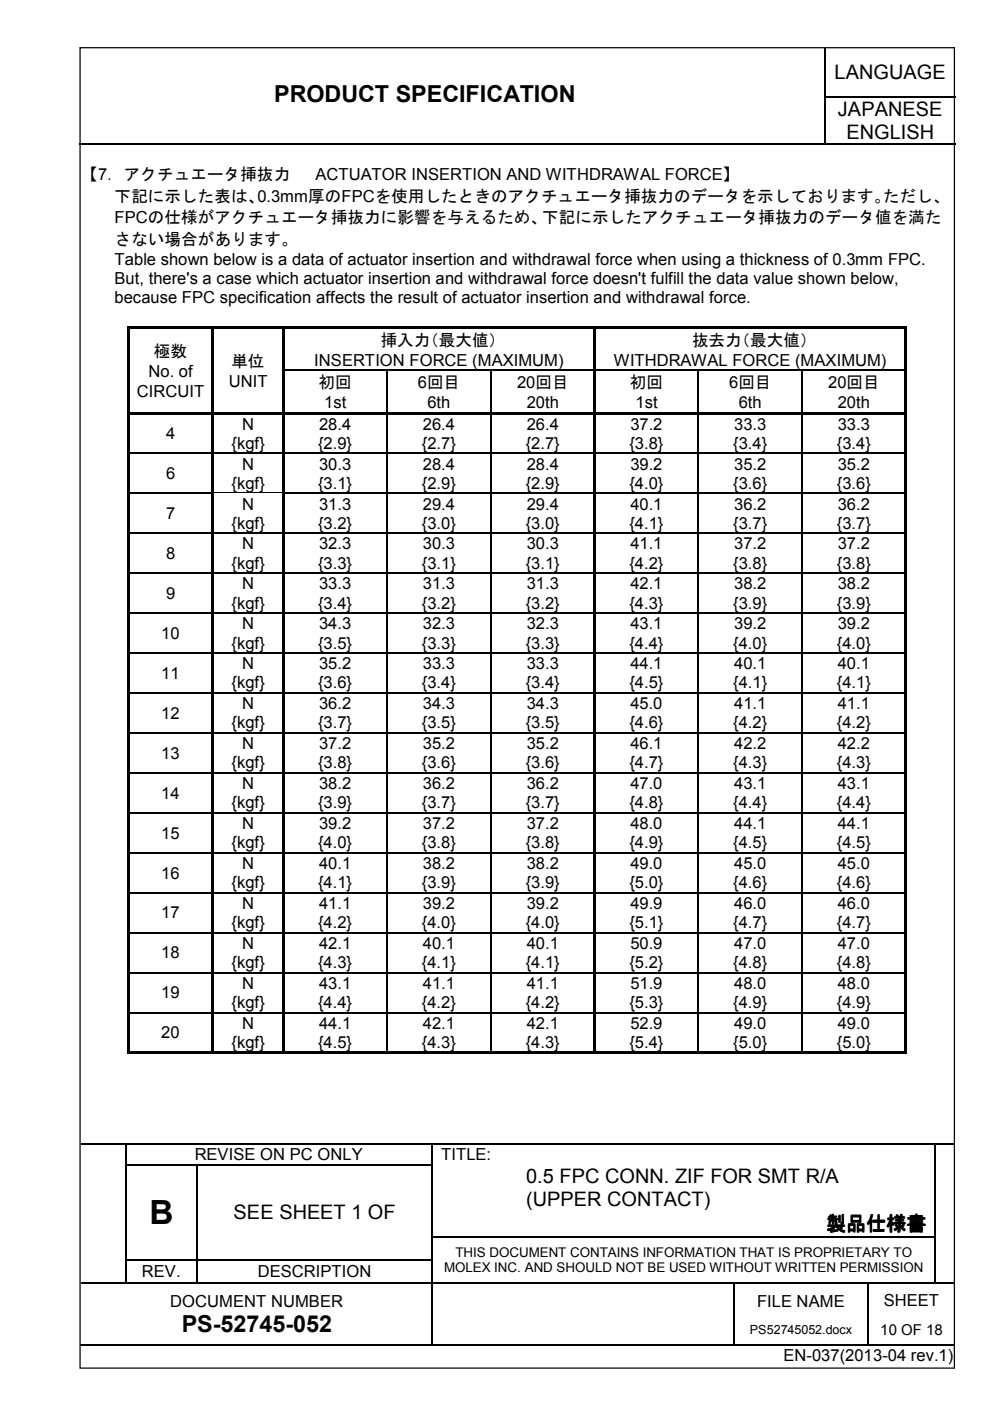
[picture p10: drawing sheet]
<svg xmlns="http://www.w3.org/2000/svg" width="210mm" height="297mm" viewBox="0 0 210 297" stroke-linecap="round" stroke-linejoin="round" font-family="sans-serif">
<defs><g id="words">
<text font-size="7.1" x="31.7" y="259.6">B</text>
<g font-size="5">
<text x="58.1" y="21.7">PRODUCT SPECIFICATION</text>
<text x="38.5" y="282.4">PS-52745-052</text>
</g>
<g font-size="4.2">
<text x="177" y="16.8">LANGUAGE</text>
<text x="177.7" y="24.6">JAPANESE</text>
<text x="179.5" y="29.4">ENGLISH</text>
<text x="111.5" y="250.7">0.5 FPC CONN. ZIF FOR SMT R/A</text>
<text x="111.5" y="255.6">(UPPER CONTACT)</text>
<text x="49.5" y="258.5">SEE SHEET 1 OF</text>
<text x="175.2" y="260.8">製品仕様書</text>
</g>
<g font-size="3.5">
<text x="19" y="38.2">【7．アクチュエータ挿抜力</text>
<text x="66.9" y="38.2">ACTUATOR INSERTION AND WITHDRAWAL FORCE】</text>
<text x="24.3" y="42.8">下記に示した表は、0.3mm厚のFPCを使用したときのアクチュエータ挿抜力のデータを示しております。ただし、</text>
<text x="24.3" y="47.4">FPCの仕様がアクチュエータ挿抜力に影響を与えるため、下記に示したアクチュエータ挿抜力のデータ値を満た</text>
<text x="24.3" y="51.9">さない場合があります。</text>
<text x="24.3" y="56.2">Table shown below is a data of actuator insertion and withdrawal force when using a thickness of 0.3mm FPC.</text>
<text x="24.3" y="60.3">But, there's a case which actuator insertion and withdrawal force doesn't fulfill the data value shown below,</text>
<text x="24.3" y="64.3">because FPC specification affects the result of actuator insertion and withdrawal force.</text>
<text x="32.6" y="75.7">極数</text>
<text x="49.1" y="77.8">単位</text>
<text x="66.6" y="77.6">INSERTION FORCE (MAXIMUM)</text>
<text x="80.7" y="73.3">挿入力（最大値）</text>
<text x="130.2" y="77.6">WITHDRAWAL FORCE (MAXIMUM)</text>
<text x="146.7" y="73.3">抜去力（最大値）</text>
<text x="31.5" y="80">No. of</text>
<text x="48.5" y="82">UNIT</text>
<text x="67.6" y="82.3">初回</text>
<text x="88.6" y="82.3">6回目</text>
<text x="109.6" y="82.3">20回目</text>
<text x="133.6" y="82.3">初回</text>
<text x="154.6" y="82.3">6回目</text>
<text x="175.6" y="82.3">20回目</text>
<text x="29" y="84.1">CIRCUIT</text>
<text x="68.7" y="86.5">1st</text>
<text x="90.6" y="86.5">6th</text>
<text x="111.7" y="86.5">20th</text>
<text x="134.7" y="86.5">1st</text>
<text x="156.6" y="86.5">6th</text>
<text x="177.6" y="86.5">20th</text>
<text x="35.2" y="93.1">4</text>
<text x="49.1" y="95.2">{kgf}</text>
<text x="51.4" y="91.1">N</text>
<text x="67.4" y="95.2">{2.9}</text>
<text x="67.6" y="91.1">28.4</text>
<text x="89.5" y="95.2">{2.7}</text>
<text x="89.7" y="91.1">26.4</text>
<text x="111.5" y="95.2">{2.7}</text>
<text x="111.7" y="91.1">26.4</text>
<text x="133.4" y="95.2">{3.8}</text>
<text x="133.6" y="91.1">37.2</text>
<text x="155.4" y="95.2">{3.4}</text>
<text x="155.7" y="91.1">33.3</text>
<text x="177.4" y="95.2">{3.4}</text>
<text x="177.6" y="91.1">33.3</text>
<text x="35.2" y="101.6">6</text>
<text x="51.4" y="99.6">N</text>
<text x="67.6" y="99.6">30.3</text>
<text x="89.7" y="99.6">28.4</text>
<text x="111.7" y="99.6">28.4</text>
<text x="133.6" y="99.6">39.2</text>
<text x="155.7" y="99.6">35.2</text>
<text x="177.6" y="99.6">35.2</text>
<text x="49.1" y="103.6">{kgf}</text>
<text x="67.4" y="103.6">{3.1}</text>
<text x="89.5" y="103.6">{2.9}</text>
<text x="111.5" y="103.6">{2.9}</text>
<text x="133.4" y="103.6">{4.0}</text>
<text x="155.4" y="103.6">{3.6}</text>
<text x="177.4" y="103.6">{3.6}</text>
<text x="35.2" y="110.1">7</text>
<text x="49.1" y="112.1">{kgf}</text>
<text x="51.4" y="108">N</text>
<text x="67.4" y="112.1">{3.2}</text>
<text x="67.6" y="108">31.3</text>
<text x="89.5" y="112.1">{3.0}</text>
<text x="89.7" y="108">29.4</text>
<text x="111.5" y="112.1">{3.0}</text>
<text x="111.7" y="108">29.4</text>
<text x="133.4" y="112.1">{4.1}</text>
<text x="133.6" y="108">40.1</text>
<text x="155.4" y="112.1">{3.7}</text>
<text x="155.7" y="108">36.2</text>
<text x="177.4" y="112.1">{3.7}</text>
<text x="177.6" y="108">36.2</text>
<text x="35.2" y="118.5">8</text>
<text x="51.4" y="116.5">N</text>
<text x="67.6" y="116.5">32.3</text>
<text x="89.7" y="116.5">30.3</text>
<text x="111.7" y="116.5">30.3</text>
<text x="133.6" y="116.5">41.1</text>
<text x="155.7" y="116.5">37.2</text>
<text x="177.6" y="116.5">37.2</text>
<text x="49.1" y="120.6">{kgf}</text>
<text x="51.4" y="125">N</text>
<text x="67.4" y="120.6">{3.3}</text>
<text x="67.6" y="125">33.3</text>
<text x="89.5" y="120.6">{3.1}</text>
<text x="89.7" y="125">31.3</text>
<text x="111.5" y="120.6">{3.1}</text>
<text x="111.7" y="125">31.3</text>
<text x="133.4" y="120.6">{4.2}</text>
<text x="133.6" y="125">42.1</text>
<text x="155.4" y="120.6">{3.8}</text>
<text x="155.7" y="125">38.2</text>
<text x="177.4" y="120.6">{3.8}</text>
<text x="177.6" y="125">38.2</text>
<text x="35.2" y="127">9</text>
<text x="49.1" y="129">{kgf}</text>
<text x="67.4" y="129">{3.4}</text>
<text x="89.5" y="129">{3.2}</text>
<text x="111.5" y="129">{3.2}</text>
<text x="133.4" y="129">{4.3}</text>
<text x="155.4" y="129">{3.9}</text>
<text x="177.4" y="129">{3.9}</text>
<text x="34.2" y="135.5">10</text>
<text x="49.1" y="137.5">{kgf}</text>
<text x="51.4" y="133.4">N</text>
<text x="67.4" y="137.5">{3.5}</text>
<text x="67.6" y="133.4">34.3</text>
<text x="89.5" y="137.5">{3.3}</text>
<text x="89.7" y="133.4">32.3</text>
<text x="111.5" y="137.5">{3.3}</text>
<text x="111.7" y="133.4">32.3</text>
<text x="133.4" y="137.5">{4.4}</text>
<text x="133.6" y="133.4">43.1</text>
<text x="155.4" y="137.5">{4.0}</text>
<text x="155.7" y="133.4">39.2</text>
<text x="177.4" y="137.5">{4.0}</text>
<text x="177.6" y="133.4">39.2</text>
<text x="34.2" y="143.9">11</text>
<text x="51.4" y="141.9">N</text>
<text x="67.6" y="141.9">35.2</text>
<text x="89.7" y="141.9">33.3</text>
<text x="111.7" y="141.9">33.3</text>
<text x="133.6" y="141.9">44.1</text>
<text x="155.7" y="141.9">40.1</text>
<text x="177.6" y="141.9">40.1</text>
<text x="49.1" y="146">{kgf}</text>
<text x="67.4" y="146">{3.6}</text>
<text x="89.5" y="146">{3.4}</text>
<text x="111.5" y="146">{3.4}</text>
<text x="133.4" y="146">{4.5}</text>
<text x="155.4" y="146">{4.1}</text>
<text x="177.4" y="146">{4.1}</text>
<text x="34.2" y="152.4">12</text>
<text x="49.1" y="154.4">{kgf}</text>
<text x="51.4" y="150.4">N</text>
<text x="67.4" y="154.4">{3.7}</text>
<text x="67.6" y="150.4">36.2</text>
<text x="89.5" y="154.4">{3.5}</text>
<text x="89.7" y="150.4">34.3</text>
<text x="111.5" y="154.4">{3.5}</text>
<text x="111.7" y="150.4">34.3</text>
<text x="133.4" y="154.4">{4.6}</text>
<text x="133.6" y="150.4">45.0</text>
<text x="155.4" y="154.4">{4.2}</text>
<text x="155.7" y="150.4">41.1</text>
<text x="177.4" y="154.4">{4.2}</text>
<text x="177.6" y="150.4">41.1</text>
<text x="34.2" y="160.9">13</text>
<text x="51.4" y="158.8">N</text>
<text x="67.6" y="158.8">37.2</text>
<text x="89.7" y="158.8">35.2</text>
<text x="111.7" y="158.8">35.2</text>
<text x="133.6" y="158.8">46.1</text>
<text x="155.7" y="158.8">42.2</text>
<text x="177.6" y="158.8">42.2</text>
<text x="49.1" y="162.9">{kgf}</text>
<text x="51.4" y="167.3">N</text>
<text x="67.4" y="162.9">{3.8}</text>
<text x="67.6" y="167.3">38.2</text>
<text x="89.5" y="162.9">{3.6}</text>
<text x="89.7" y="167.3">36.2</text>
<text x="111.5" y="162.9">{3.6}</text>
<text x="111.7" y="167.3">36.2</text>
<text x="133.4" y="162.9">{4.7}</text>
<text x="133.6" y="167.3">47.0</text>
<text x="155.4" y="162.9">{4.3}</text>
<text x="155.7" y="167.3">43.1</text>
<text x="177.4" y="162.9">{4.3}</text>
<text x="177.6" y="167.3">43.1</text>
<text x="34.2" y="169.3">14</text>
<text x="49.1" y="171.4">{kgf}</text>
<text x="67.4" y="171.4">{3.9}</text>
<text x="89.5" y="171.4">{3.7}</text>
<text x="111.5" y="171.4">{3.7}</text>
<text x="133.4" y="171.4">{4.8}</text>
<text x="155.4" y="171.4">{4.4}</text>
<text x="177.4" y="171.4">{4.4}</text>
<text x="34.2" y="177.8">15</text>
<text x="49.1" y="179.8">{kgf}</text>
<text x="51.4" y="175.8">N</text>
<text x="67.4" y="179.8">{4.0}</text>
<text x="67.6" y="175.8">39.2</text>
<text x="89.5" y="179.8">{3.8}</text>
<text x="89.7" y="175.8">37.2</text>
<text x="111.5" y="179.8">{3.8}</text>
<text x="111.7" y="175.8">37.2</text>
<text x="133.4" y="179.8">{4.9}</text>
<text x="133.6" y="175.8">48.0</text>
<text x="155.4" y="179.8">{4.5}</text>
<text x="155.7" y="175.8">44.1</text>
<text x="177.4" y="179.8">{4.5}</text>
<text x="177.6" y="175.8">44.1</text>
<text x="51.4" y="184.2">N</text>
<text x="67.6" y="184.2">40.1</text>
<text x="89.7" y="184.2">38.2</text>
<text x="111.7" y="184.2">38.2</text>
<text x="133.6" y="184.2">49.0</text>
<text x="155.7" y="184.2">45.0</text>
<text x="177.6" y="184.2">45.0</text>
<text x="34.2" y="186.3">16</text>
<text x="49.1" y="188.3">{kgf}</text>
<text x="67.4" y="188.3">{4.1}</text>
<text x="89.5" y="188.3">{3.9}</text>
<text x="111.5" y="188.3">{3.9}</text>
<text x="133.4" y="188.3">{5.0}</text>
<text x="155.4" y="188.3">{4.6}</text>
<text x="177.4" y="188.3">{4.6}</text>
<text x="34.2" y="194.7">17</text>
<text x="49.1" y="196.8">{kgf}</text>
<text x="51.4" y="192.7">N</text>
<text x="67.4" y="196.8">{4.2}</text>
<text x="67.6" y="192.7">41.1</text>
<text x="89.5" y="196.8">{4.0}</text>
<text x="89.7" y="192.7">39.2</text>
<text x="111.5" y="196.8">{4.0}</text>
<text x="111.7" y="192.7">39.2</text>
<text x="133.4" y="196.8">{5.1}</text>
<text x="133.6" y="192.7">49.9</text>
<text x="155.4" y="196.8">{4.7}</text>
<text x="155.7" y="192.7">46.0</text>
<text x="177.4" y="196.8">{4.7}</text>
<text x="177.6" y="192.7">46.0</text>
<text x="34.2" y="203.2">18</text>
<text x="51.4" y="201.2">N</text>
<text x="67.6" y="201.2">42.1</text>
<text x="89.7" y="201.2">40.1</text>
<text x="111.7" y="201.2">40.1</text>
<text x="133.6" y="201.2">50.9</text>
<text x="155.7" y="201.2">47.0</text>
<text x="177.6" y="201.2">47.0</text>
<text x="49.1" y="205.2">{kgf}</text>
<text x="51.4" y="209.6">N</text>
<text x="67.4" y="205.2">{4.3}</text>
<text x="67.6" y="209.6">43.1</text>
<text x="89.5" y="205.2">{4.1}</text>
<text x="89.7" y="209.6">41.1</text>
<text x="111.5" y="205.2">{4.1}</text>
<text x="111.7" y="209.6">41.1</text>
<text x="133.4" y="205.2">{5.2}</text>
<text x="133.6" y="209.6">51.9</text>
<text x="155.4" y="205.2">{4.8}</text>
<text x="155.7" y="209.6">48.0</text>
<text x="177.4" y="205.2">{4.8}</text>
<text x="177.6" y="209.6">48.0</text>
<text x="34.2" y="211.7">19</text>
<text x="49.1" y="213.7">{kgf}</text>
<text x="67.4" y="213.7">{4.4}</text>
<text x="89.5" y="213.7">{4.2}</text>
<text x="111.5" y="213.7">{4.2}</text>
<text x="133.4" y="213.7">{5.3}</text>
<text x="155.4" y="213.7">{4.9}</text>
<text x="177.4" y="213.7">{4.9}</text>
<text x="34.2" y="220.1">20</text>
<text x="51.4" y="218.1">N</text>
<text x="67.6" y="218.1">44.1</text>
<text x="89.7" y="218.1">42.1</text>
<text x="111.7" y="218.1">42.1</text>
<text x="133.6" y="218.1">52.9</text>
<text x="155.7" y="218.1">49.0</text>
<text x="177.6" y="218.1">49.0</text>
<text x="49.1" y="222.2">{kgf}</text>
<text x="67.4" y="222.2">{4.5}</text>
<text x="89.5" y="222.2">{4.3}</text>
<text x="111.5" y="222.2">{4.3}</text>
<text x="133.4" y="222.2">{5.4}</text>
<text x="155.4" y="222.2">{5.0}</text>
<text x="177.4" y="222.2">{5.0}</text>
<text x="41.3" y="246">REVISE ON PC ONLY</text>
<text x="93.6" y="246">TITLE:</text>
<text x="30.1" y="270.8">REV.</text>
<text x="54.7" y="270.8">DESCRIPTION</text>
<text x="36.1" y="277">DOCUMENT NUMBER</text>
<text x="160.5" y="277.1">FILE NAME</text>
<text x="187.4" y="276.8">SHEET</text>
<text x="166.1" y="288.6">EN-037(2013-04 rev.1)</text>
</g>
<text font-size="3.2" x="186.6" y="283">10 OF 18</text>
<g font-size="2.8">
<text x="94.1" y="269.8">MOLEX INC. AND SHOULD NOT BE USED WITHOUT WRITTEN PERMISSION</text>
<text x="96.6" y="266.5">THIS DOCUMENT CONTAINS INFORMATION THAT IS PROPRIETARY TO</text>
</g>
<text font-size="2.7" x="159" y="282.8">PS52745052.docx</text>
</g></defs>
<g fill="none" stroke="#000" stroke-width=".25">
<path d="M175 10.2v10.2M16.8 30.5h158M175 20.7v9.7M175.1 20.5h27.4M175.1 30.5h27.4M17.2 242.7h9.3M26.6 242.8v4M26.6 247.1v4.8M26.6 252.2v4.9M26.6 257.3v4.9M26.8 242.7h64.7M26.8 247h14.9"/>
<path d="M41.9 247.1v4.8M41.9 252.2v4.9M41.9 257.3v4.9M42 247h49.5M91.7 242.8v4M91.7 247.1v4.8M91.7 252.2v4.9M91.7 257.3v4.9M91.8 242.7h106.3M198.2 242.8v4M198.2 247.1v4.8M198.2 252.2v4.9"/>
<path d="M198.2 257.3v4.9M198.4 242.7h4M17.2 272h9.3M26.6 262.5v4.6M26.6 267.3v4.6M26.8 267.2h14.9M26.8 272h14.9M41.9 262.5v4.6M41.9 267.3v4.6M42 267.2h49.5M42 272h49.5M91.7 262.5v4.6"/>
<path d="M91.7 267.3v4.6M91.7 272.2v12.9M91.8 262.3h106.3M91.8 272h63.7M155.6 272.2v12.9M155.7 272h28.2M184 272.2v12.9M184.1 272h14M198.2 262.5v4.6M198.2 267.3v4.6M198.4 272h4M17 285.2h74.5"/>
<path d="M91.8 285.2h63.7M155.7 285.2h28.2M184.1 285.2h18.3"/>
</g>
<g fill="#000">
<path d="M174.8 20.4h.3v.3h-.3zM174.8 30.4h.3v.2h-.3zM26.5 242.5h.3v.3h-.3zM26.5 246.8h.3v.3h-.3zM26.5 251.9h.3v.3h-.3zM26.5 257.1h.3v.2h-.3zM41.7 246.8h.3v.3h-.3zM41.7 251.9h.3v.3h-.3zM41.7 257.1h.3v.2h-.3zM91.5 242.5h.3v.3h-.3zM91.5 246.8h.3v.3h-.3zM91.5 251.9h.3v.3h-.3z"/>
<path d="M91.5 257.1h.3v.2h-.3zM198.1 242.5h.3v.3h-.3zM198.1 246.8h.3v.3h-.3zM198.1 251.9h.3v.3h-.3zM198.1 257.1h.3v.2h-.3zM26.5 262.2h.3v.3h-.3zM26.5 267.1h.3v.2h-.3zM26.5 271.9h.3v.3h-.3zM41.7 262.2h.3v.3h-.3zM41.7 267.1h.3v.2h-.3zM41.7 271.9h.3v.3h-.3zM91.5 262.2h.3v.3h-.3z"/>
<path d="M91.5 267.1h.3v.2h-.3zM91.5 271.9h.3v.3h-.3zM155.5 271.9h.2v.3h-.2zM183.9 271.9h.2v.3h-.2zM198.1 262.2h.3v.3h-.3zM198.1 267.1h.3v.2h-.3zM198.1 271.9h.3v.3h-.3zM91.5 285.1h.3v.3h-.3zM155.5 285.1h.2v.3h-.2zM183.9 285.1h.2v.3h-.2z"/>
</g>
<g fill="#fff">
<path d="M17.2 10.2h.2v.2h-.2z" fill-rule="evenodd"/>
<path d="M55.6 15.8h112.4v9.7h-112.4z" fill-rule="evenodd"/>
</g>
<path d="M17 10.1h185.4v280h-185.4z" fill="none" stroke="#000" stroke-width=".26"/>
<g fill="#000">
<path d="M27.1 69.2h.5v.5h-.5zM27.1 69.7h.5v8.6h-.5zM27.1 78.3h.5v.4h-.5zM27.6 69.2h17.2v.5h-17.2zM44.8 69.7h.5zM44.8 69.2h.5v.5h-.5zM44.8 69.7h.5v8.6h-.5zM44.8 78.3h.5v.4h-.5zM45.3 69.2h14.6v.5h-14.6zM59.9 69.7h.5zM59.9 69.2h.5v.5h-.5zM59.9 69.7h.5v8.6h-.5z"/>
<path d="M59.9 78.3h.5v.4h-.5zM60.4 69.2h65.5v.5h-65.5zM82 78.3h.3v.4h-.3zM103.9 78.3h.4v.4h-.4zM125.9 69.7h.5zM125.9 69.2h.5v.5h-.5zM125.9 69.7h.5v8.6h-.5zM125.9 78.3h.5v.4h-.5zM126.4 69.2h65.4v.5h-65.4zM147.9 78.3h.4v.4h-.4zM169.9 78.3h.4v.4h-.4zM191.8 69.2h.5v.5h-.5z"/>
<path d="M191.8 69.7h.5v8.6h-.5zM191.8 78.3h.5v.4h-.5zM27.1 78.7h.5v8.6h-.5zM27.1 87.3h.5v.6h-.5zM27.1 87.9h.5v8.1h-.5zM27.1 96h.5v.3h-.5zM27.6 87.3h17.2v.5h-17.2zM44.8 78.7h.5v8.6h-.5zM44.8 87.3h.5v.6h-.5zM44.8 87.9h.5v8.1h-.5zM44.8 96h.5v.3h-.5zM45.3 87.3h14.6v.5h-14.6z"/>
<path d="M59.9 78.7h.5v8.6h-.5zM59.9 87.3h.5v.6h-.5zM59.9 87.9h.5v8.1h-.5zM59.9 96h.5v.3h-.5zM60.4 87.3h21.6v.5h-21.6zM82 87.8l.3 .1zM82 87.3h.5v.5h-.5zM82 96h.3v.3h-.3zM82.5 87.3h21.4v.5h-21.4zM103.9 87.8l.4 .1zM103.9 87.3h.5v.5h-.5zM103.9 96h.4v.3h-.4z"/>
<path d="M104.4 87.3h21.5v.5h-21.5zM125.9 78.7h.5v8.6h-.5zM125.9 87.3h.5v.6h-.5zM125.9 87.9h.5v8.1h-.5zM125.9 96h.5v.3h-.5zM126.4 87.3h21.5v.5h-21.5zM147.9 87.8l.4 .1zM147.9 87.3h.5v.5h-.5zM147.9 96h.4v.3h-.4zM148.4 87.3h21.5v.5h-21.5zM169.9 87.8l.4 .1zM169.9 87.3h.5v.5h-.5z"/>
<path d="M169.9 96h.4v.3h-.4zM170.4 87.3h21.4v.5h-21.4zM191.8 78.7h.5v8.6h-.5zM191.8 87.3h.5v.6h-.5zM191.8 87.9h.5v8.1h-.5zM191.8 96h.5v.3h-.5zM27.1 96.3h.5v8.1h-.5zM27.1 104.4h.5v.4h-.5zM27.1 104.8h.5v8.1h-.5zM27.1 112.9h.5v.3h-.5zM44.8 96.3h.5v8.1h-.5zM44.8 104.4h.5v.4h-.5z"/>
<path d="M44.8 104.8h.5v8.1h-.5zM44.8 112.9h.5v.3h-.5zM59.9 96.3h.5v8.1h-.5zM59.9 104.4h.5v.4h-.5zM59.9 104.8h.5v8.1h-.5zM59.9 112.9h.5v.3h-.5zM82 104.4h.3v.4h-.3zM82 112.9h.3v.3h-.3zM103.9 104.4h.4v.4h-.4zM103.9 112.9h.4v.3h-.4zM125.9 96.3h.5v8.1h-.5zM125.9 104.4h.5v.4h-.5z"/>
<path d="M125.9 104.8h.5v8.1h-.5zM125.9 112.9h.5v.3h-.5zM147.9 104.4h.4v.4h-.4zM147.9 112.9h.4v.3h-.4zM169.9 104.4h.4v.4h-.4zM169.9 112.9h.4v.3h-.4zM191.8 96.3h.5v8.1h-.5zM191.8 104.4h.5v.4h-.5zM191.8 104.8h.5v8.1h-.5zM191.8 112.9h.5v.3h-.5zM27.1 113.2h.5v8.2h-.5zM27.1 121.4h.5v.3h-.5z"/>
<path d="M27.1 121.7h.5v8.1h-.5zM27.1 129.8h.5v.4h-.5zM27.1 130.2h.5v8.1h-.5zM27.1 138.3h.5v.3h-.5zM44.8 113.2h.5v8.2h-.5zM44.8 121.4h.5v.3h-.5zM44.8 121.7h.5v8.1h-.5zM44.8 129.8h.5v.4h-.5zM44.8 130.2h.5v8.1h-.5zM44.8 138.3h.5v.3h-.5zM59.9 113.2h.5v8.2h-.5zM59.9 121.4h.5v.3h-.5z"/>
<path d="M59.9 121.7h.5v8.1h-.5zM59.9 129.8h.5v.4h-.5zM59.9 130.2h.5v8.1h-.5zM59.9 138.3h.5v.3h-.5zM82 121.4h.3v.3h-.3zM82 129.8h.3v.4h-.3zM82 138.3h.3v.3h-.3zM103.9 121.4h.4v.3h-.4zM103.9 129.8h.4v.4h-.4zM103.9 138.3h.4v.3h-.4zM125.9 113.2h.5v8.2h-.5zM125.9 121.4h.5v.3h-.5z"/>
<path d="M125.9 121.7h.5v8.1h-.5zM125.9 129.8h.5v.4h-.5zM125.9 130.2h.5v8.1h-.5zM125.9 138.3h.5v.3h-.5zM147.9 121.4h.4v.3h-.4zM147.9 129.8h.4v.4h-.4zM147.9 138.3h.4v.3h-.4zM169.9 121.4h.4v.3h-.4zM169.9 129.8h.4v.4h-.4zM169.9 138.3h.4v.3h-.4zM191.8 113.2h.5v8.2h-.5zM191.8 121.4h.5v.3h-.5z"/>
<path d="M191.8 121.7h.5v8.1h-.5zM191.8 129.8h.5v.4h-.5zM191.8 130.2h.5v8.1h-.5zM191.8 138.3h.5v.3h-.5zM27.1 138.6h.5v8.2h-.5zM27.1 146.8h.5v.3h-.5zM27.1 147.1h.5v8.1h-.5zM27.1 155.2h.5v.4h-.5zM44.8 138.6h.5v8.2h-.5zM44.8 146.8h.5v.3h-.5zM44.8 147.1h.5v8.1h-.5zM44.8 155.2h.5v.4h-.5z"/>
<path d="M59.9 138.6h.5v8.2h-.5zM59.9 146.8h.5v.3h-.5zM59.9 147.1h.5v8.1h-.5zM59.9 155.2h.5v.4h-.5zM82 146.8h.3v.3h-.3zM82 155.2h.3v.4h-.3zM103.9 146.8h.4v.3h-.4zM103.9 155.2h.4v.4h-.4zM125.9 138.6h.5v8.2h-.5zM125.9 146.8h.5v.3h-.5zM125.9 147.1h.5v8.1h-.5zM125.9 155.2h.5v.4h-.5z"/>
<path d="M147.9 146.8h.4v.3h-.4zM147.9 155.2h.4v.4h-.4zM169.9 146.8h.4v.3h-.4zM169.9 155.2h.4v.4h-.4zM191.8 138.6h.5v8.2h-.5zM191.8 146.8h.5v.3h-.5zM191.8 147.1h.5v8.1h-.5zM191.8 155.2h.5v.4h-.5zM27.1 155.6h.5v8.1h-.5zM27.1 163.7h.5v.3h-.5zM27.1 164h.5v8.2h-.5zM27.1 172.2h.5v.3h-.5z"/>
<path d="M44.8 155.6h.5v8.1h-.5zM44.8 163.7h.5v.3h-.5zM44.8 164h.5v8.2h-.5zM44.8 172.2h.5v.3h-.5zM59.9 155.6h.5v8.1h-.5zM59.9 163.7h.5v.3h-.5zM59.9 164h.5v8.2h-.5zM59.9 172.2h.5v.3h-.5zM82 163.7h.3v.3h-.3zM82 172.2h.3v.3h-.3zM103.9 163.7h.4v.3h-.4zM103.9 172.2h.4v.3h-.4z"/>
<path d="M125.9 155.6h.5v8.1h-.5zM125.9 163.7h.5v.3h-.5zM125.9 164h.5v8.2h-.5zM125.9 172.2h.5v.3h-.5zM147.9 163.7h.4v.3h-.4zM147.9 172.2h.4v.3h-.4zM169.9 163.7h.4v.3h-.4zM169.9 172.2h.4v.3h-.4zM191.8 155.6h.5v8.1h-.5zM191.8 163.7h.5v.3h-.5zM191.8 164h.5v8.2h-.5zM191.8 172.2h.5v.3h-.5z"/>
<path d="M27.1 172.5h.5v8.1h-.5zM27.1 180.6h.5v.4h-.5zM27.1 181h.5v8.1h-.5zM27.1 189.1h.5v.3h-.5zM27.1 189.4h.5v8.2h-.5zM27.1 197.6h.5v.3h-.5zM44.8 172.5h.5v8.1h-.5zM44.8 180.6h.5v.4h-.5zM44.8 181h.5v8.1h-.5zM44.8 189.1h.5v.3h-.5zM44.8 189.4h.5v8.2h-.5zM44.8 197.6h.5v.3h-.5z"/>
<path d="M59.9 172.5h.5v8.1h-.5zM59.9 180.6h.5v.4h-.5zM59.9 181h.5v8.1h-.5zM59.9 189.1h.5v.3h-.5zM59.9 189.4h.5v8.2h-.5zM59.9 197.6h.5v.3h-.5zM82 180.6h.3v.4h-.3zM82 189.1h.3v.3h-.3zM82 197.6h.3v.3h-.3zM103.9 180.6h.4v.4h-.4zM103.9 189.1h.4v.3h-.4zM103.9 197.6h.4v.3h-.4z"/>
<path d="M125.9 172.5h.5v8.1h-.5zM125.9 180.6h.5v.4h-.5zM125.9 181h.5v8.1h-.5zM125.9 189.1h.5v.3h-.5zM125.9 189.4h.5v8.2h-.5zM125.9 197.6h.5v.3h-.5zM147.9 180.6h.4v.4h-.4zM147.9 189.1h.4v.3h-.4zM147.9 197.6h.4v.3h-.4zM169.9 180.6h.4v.4h-.4zM169.9 189.1h.4v.3h-.4zM169.9 197.6h.4v.3h-.4z"/>
<path d="M191.8 172.5h.5v8.1h-.5zM191.8 180.6h.5v.4h-.5zM191.8 181h.5v8.1h-.5zM191.8 189.1h.5v.3h-.5zM191.8 189.4h.5v8.2h-.5zM191.8 197.6h.5v.3h-.5zM27.1 197.9h.5v8.1h-.5zM27.1 206h.5v.4h-.5zM27.1 206.4h.5v8.1h-.5zM27.1 214.5h.5v.3h-.5zM44.8 197.9h.5v8.1h-.5zM44.8 206h.5v.4h-.5z"/>
<path d="M44.8 206.4h.5v8.1h-.5zM44.8 214.5h.5v.3h-.5zM59.9 197.9h.5v8.1h-.5zM59.9 206h.5v.4h-.5zM59.9 206.4h.5v8.1h-.5zM59.9 214.5h.5v.3h-.5zM82 206h.3v.4h-.3zM82 214.5h.3v.3h-.3zM103.9 206h.4v.4h-.4zM103.9 214.5h.4v.3h-.4zM125.9 197.9h.5v8.1h-.5zM125.9 206h.5v.4h-.5z"/>
<path d="M125.9 206.4h.5v8.1h-.5zM125.9 214.5h.5v.3h-.5zM147.9 206h.4v.4h-.4zM147.9 214.5h.4v.3h-.4zM169.9 206h.4v.4h-.4zM169.9 214.5h.4v.3h-.4zM191.8 197.9h.5v8.1h-.5zM191.8 206h.5v.4h-.5zM191.8 206.4h.5v8.1h-.5zM191.8 214.5h.5v.3h-.5zM27.1 214.8h.5v8.2h-.5zM27.1 223h.5v.5h-.5z"/>
<path d="M27.6 223h17.2v.5h-17.2zM44.8 214.8h.5v8.2h-.5zM44.8 223h.5v.5h-.5zM45.3 223h14.6v.5h-14.6zM59.9 214.8h.5v8.2h-.5zM59.9 223h.5v.5h-.5zM60.4 223h21.6v.5h-21.6zM82 223h.5v.5h-.5zM82.5 223h21.4v.5h-21.4zM103.9 223h.5v.5h-.5zM104.4 223h21.5v.5h-21.5zM125.9 214.8h.5v8.2h-.5z"/>
<path d="M125.9 223h.5v.5h-.5zM126.4 223h21.5v.5h-21.5zM147.9 223h.5v.5h-.5zM148.4 223h21.5v.5h-21.5zM169.9 223h.5v.5h-.5zM170.4 223h21.4v.5h-21.4zM191.8 214.8h.5v8.2h-.5zM191.8 223h.5v.5h-.5z"/>
</g>
<g fill="none" stroke="#000" stroke-width=".34">
<path d="M60.4 78.5h21.6M82.1 78.7v8.6M82.3 78.5h21.6M104.1 78.7v8.6M104.3 78.5h21.6M126.4 78.5h21.5M148.1 78.7v8.6M148.3 78.5h21.6M170.1 78.7v8.6M170.3 78.5h21.5M27.6 96.1h17.2M45.3 96.1h14.6"/>
<path d="M60.4 96.1h21.6M82.1 87.9v8.1M82.1 96.3v8.1M82.3 96.1h21.6M104.1 87.9v8.1M104.1 96.3v8.1M104.3 96.1h21.6M126.4 96.1h21.5M148.1 87.9v8.1M148.1 96.3v8.1M148.3 96.1h21.6M170.1 87.9v8.1"/>
<path d="M170.1 96.3v8.1M170.3 96.1h21.5M27.6 104.6h17.2M27.6 113.1h17.2M45.3 113.1h14.6M60.4 104.6h21.6M60.4 113.1h21.6M82.1 104.8v8.1M82.1 113.2v8.2M82.3 104.6h21.6M82.3 113.1h21.6M104.1 104.8v8.1"/>
<path d="M104.1 113.2v8.2M104.3 104.6h21.6M104.3 113.1h21.6M126.4 104.6h21.5M126.4 113.1h21.5M148.1 104.8v8.1M148.1 113.2v8.2M148.3 104.6h21.6M148.3 113.1h21.6M170.1 104.8v8.1M170.1 113.2v8.2M170.3 104.6h21.5"/>
<path d="M170.3 113.1h21.5M27.6 121.5h17.2M27.6 130h17.2M27.6 138.5h17.2M45.3 121.5h14.6M45.3 130h14.6M45.3 138.5h14.6M60.4 121.5h21.6M60.4 130h21.6M60.4 138.5h21.6M82.1 121.7v8.1M82.1 130.2v8.1"/>
<path d="M82.1 138.6v8.2M82.3 121.5h21.6M82.3 130h21.6M82.3 138.5h21.6M104.1 121.7v8.1M104.1 130.2v8.1M104.1 138.6v8.2M104.3 121.5h21.6M104.3 130h21.6M104.3 138.5h21.6M126.4 121.5h21.5M126.4 130h21.5"/>
<path d="M126.4 138.5h21.5M148.1 121.7v8.1M148.1 130.2v8.1M148.1 138.6v8.2M148.3 121.5h21.6M148.3 130h21.6M148.3 138.5h21.6M170.1 121.7v8.1M170.1 130.2v8.1M170.1 138.6v8.2M170.3 121.5h21.5M170.3 130h21.5"/>
<path d="M170.3 138.5h21.5M27.6 146.9h17.2M27.6 155.4h17.2M45.3 146.9h14.6M45.3 155.4h14.6M60.4 146.9h21.6M60.4 155.4h21.6M82.1 147.1v8.1M82.1 155.6v8.1M82.3 146.9h21.6M82.3 155.4h21.6M104.1 147.1v8.1"/>
<path d="M104.1 155.6v8.1M104.3 146.9h21.6M104.3 155.4h21.6M126.4 146.9h21.5M126.4 155.4h21.5M148.1 147.1v8.1M148.1 155.6v8.1M148.3 146.9h21.6M148.3 155.4h21.6M170.1 147.1v8.1M170.1 155.6v8.1M170.3 146.9h21.5"/>
<path d="M170.3 155.4h21.5M27.6 163.9h17.2M27.6 172.3h17.2M45.3 163.9h14.6M45.3 172.3h14.6M60.4 163.9h21.6M60.4 172.3h21.6M82.1 164v8.2M82.1 172.5v8.1M82.3 163.9h21.6M82.3 172.3h21.6M104.1 164v8.2"/>
<path d="M104.1 172.5v8.1M104.3 163.9h21.6M104.3 172.3h21.6M126.4 163.9h21.5M126.4 172.3h21.5M148.1 164v8.2M148.1 172.5v8.1M148.3 163.9h21.6M148.3 172.3h21.6M170.1 164v8.2M170.1 172.5v8.1M170.3 163.9h21.5"/>
<path d="M170.3 172.3h21.5M27.6 180.8h17.2M27.6 189.3h17.2M27.6 197.7h17.2M45.3 180.8h14.6M45.3 189.3h14.6M45.3 197.7h14.6M60.4 180.8h21.6M60.4 189.3h21.6M60.4 197.7h21.6M82.1 181v8.1M82.1 189.4v8.2"/>
<path d="M82.1 197.9v8.1M82.3 180.8h21.6M82.3 189.3h21.6M82.3 197.7h21.6M104.1 181v8.1M104.1 189.4v8.2M104.1 197.9v8.1M104.3 180.8h21.6M104.3 189.3h21.6M104.3 197.7h21.6M126.4 180.8h21.5M126.4 189.3h21.5"/>
<path d="M126.4 197.7h21.5M148.1 181v8.1M148.1 189.4v8.2M148.1 197.9v8.1M148.3 180.8h21.6M148.3 189.3h21.6M148.3 197.7h21.6M170.1 181v8.1M170.1 189.4v8.2M170.1 197.9v8.1M170.3 180.8h21.5M170.3 189.3h21.5"/>
<path d="M170.3 197.7h21.5M27.6 206.2h17.2M27.6 214.7h17.2M45.3 206.2h14.6M45.3 214.7h14.6M60.4 206.2h21.6M60.4 214.7h21.6M82.1 206.4v8.1M82.1 214.8v8.2M82.3 206.2h21.6M82.3 214.7h21.6M104.1 206.4v8.1"/>
<path d="M104.1 214.8v8.2M104.3 206.2h21.6M104.3 214.7h21.6M126.4 206.2h21.5M126.4 214.7h21.5M148.1 206.4v8.1M148.1 214.8v8.2M148.3 206.2h21.6M148.3 214.7h21.6M170.1 206.4v8.1M170.1 214.8v8.2M170.3 206.2h21.5"/>
<path d="M170.3 214.7h21.5"/>
</g>
<path d="M45.3 104.5h14.6" fill="none" stroke="#000" stroke-width=".21"/>
<use href="#words"/>
</svg>
